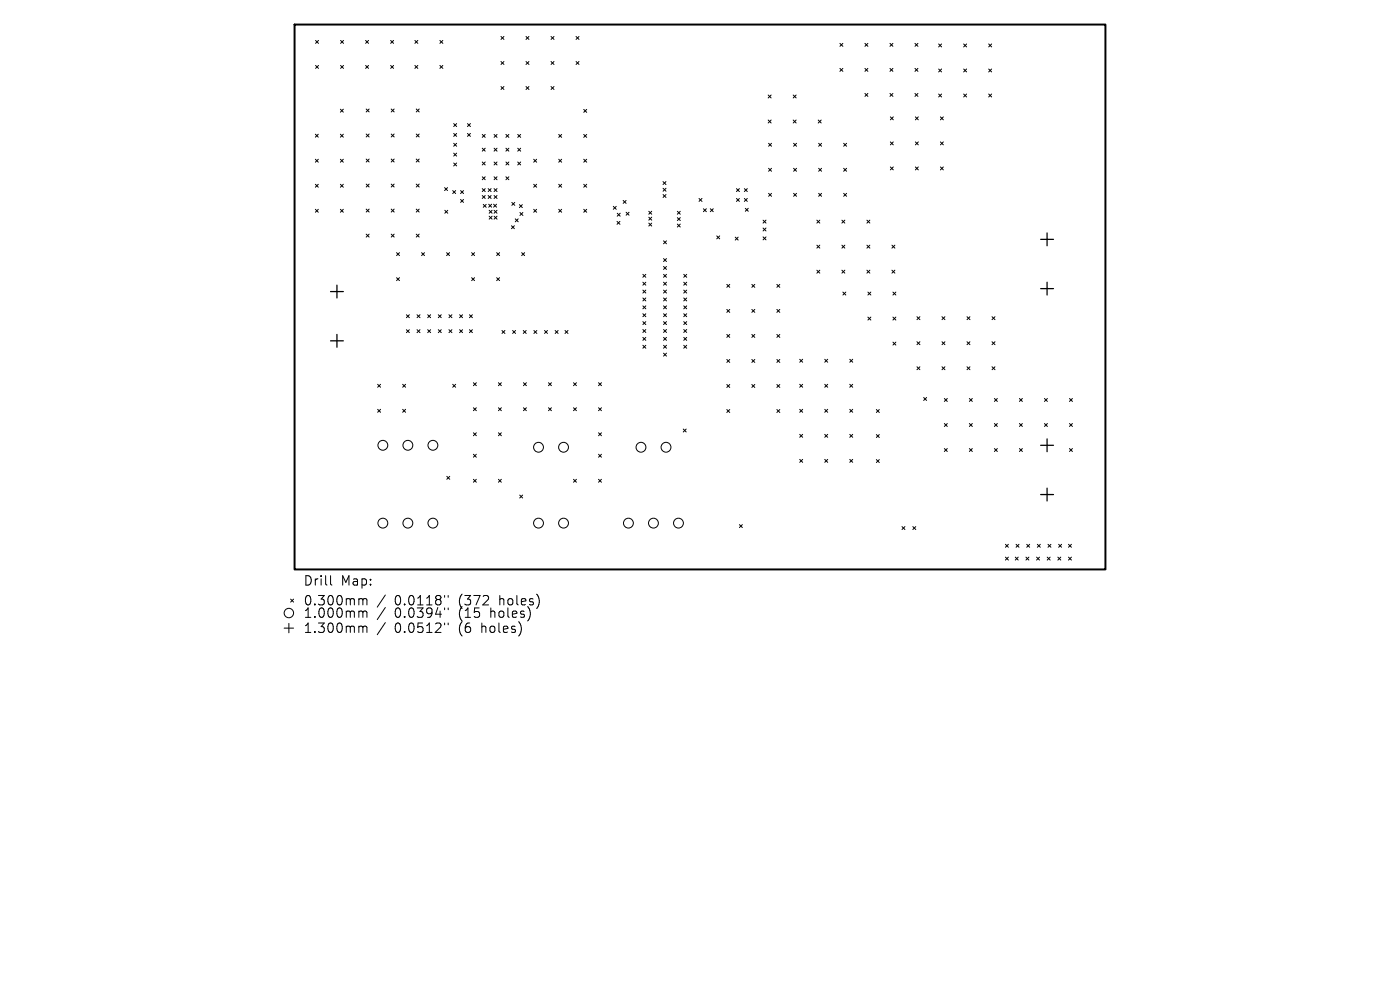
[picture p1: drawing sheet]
<svg xmlns="http://www.w3.org/2000/svg" width="297mm" height="210mm" viewBox="0 0 297 210" stroke-linecap="round" stroke-linejoin="round" font-family="sans-serif">
<defs><g id="words">
<g font-size="2.8">
<text x="64.3" y="124.5">Drill</text>
<text x="72.3" y="124.5">Map:</text>
<text x="64.3" y="128.7">0.300mm</text>
<text x="64.3" y="131.3">1.000mm</text>
<text x="83.7" y="128.7">0.0118&quot;</text>
<text x="83.7" y="131.3">0.0394&quot;</text>
<text x="97.5" y="128.7">(372</text>
<text x="97.5" y="131.3">(15</text>
<text x="104.3" y="131.3">holes)</text>
<text x="106.2" y="128.7">holes)</text>
<text x="64.3" y="134.5">1.300mm</text>
<text x="83.7" y="134.5">0.0512&quot;</text>
<text x="97.5" y="134.5">(6</text>
<text x="102.4" y="134.5">holes)</text>
</g>
</g></defs>
<path d="M62.5 5.2h172v115.6h-172z" fill="none" stroke="#000" stroke-width=".42"/>
<g fill="none" stroke="#000" stroke-width=".21">
<path d="M66.9 8.6l.7 .6M66.9 13.9l.7 .6M67.6 8.6l-.7 .6M67.6 13.9l-.7 .6M72.3 13.9l.6 .6M72.3 8.6l.6 .6M72.9 8.6l-.6 .6M72.9 13.9l-.6 .6M77.6 13.9l.6 .6M77.6 8.6l.6 .6M78.2 8.6l-.6 .6M78.2 13.9l-.6 .6"/>
<path d="M82.9 13.9l.6 .6M82.9 8.6l.6 .6M83.5 8.6l-.6 .6M83.5 13.9l-.6 .6M88 8.6l.6 .6M88 13.9l.6 .6M88.6 8.6l-.6 .6M88.6 13.9l-.6 .6M93.3 13.9l.6 .6M93.3 8.6l.6 .6M93.9 8.6l-.6 .6M93.9 13.9l-.6 .6"/>
<path d="M106.3 7.7l.6 .7M106.3 13l.6 .7M106.3 18.4l.6 .6M106.9 7.7l-.6 .7M106.9 13l-.6 .7M106.9 18.4l-.6 .6M111.6 18.4l.6 .6M111.6 7.7l.6 .7M111.6 13l.6 .7M112.2 7.7l-.6 .7M112.2 13l-.6 .7M112.2 18.4l-.6 .6"/>
<path d="M116.9 13l.6 .7M116.9 18.4l.6 .6M116.9 7.7l.6 .7M117.5 7.7l-.6 .7M117.5 13l-.6 .7M117.5 18.4l-.6 .6M122.2 13l.6 .7M122.2 7.7l.6 .7M122.8 7.7l-.6 .7M122.8 13l-.6 .7M178.2 9.2l.6 .6M178.2 14.5l.6 .6"/>
<path d="M178.8 9.2l-.6 .6M178.8 14.5l-.6 .6M183.5 14.5l.6 .6M183.5 9.2l.6 .6M183.5 19.8l.6 .6M184.1 9.2l-.6 .6M184.1 14.5l-.6 .6M184.1 19.8l-.6 .6M188.8 19.8l.6 .6M188.8 14.5l.6 .6M188.8 9.2l.6 .6M189.4 19.8l-.6 .6"/>
<path d="M189.4 9.2l-.6 .6M189.4 14.5l-.6 .6M194.1 19.8l.6 .6M194.1 14.5l.6 .6M194.1 9.2l.6 .6M194.7 14.5l-.6 .6M194.7 9.2l-.6 .6M194.7 19.8l-.6 .6M199.1 9.3l.7 .7M199.1 14.6l.7 .7M199.1 19.9l.7 .7M199.8 9.3l-.7 .7"/>
<path d="M199.8 14.6l-.7 .7M199.8 19.9l-.7 .7M204.4 19.9l.7 .7M204.4 9.3l.7 .7M204.4 14.6l.7 .7M205.1 9.3l-.7 .7M205.1 14.6l-.7 .7M205.1 19.9l-.7 .7M209.7 14.6l.7 .7M209.7 19.9l.7 .7M209.7 9.3l.7 .7M210.4 9.3l-.7 .7"/>
<path d="M210.4 14.6l-.7 .7M210.4 19.9l-.7 .7M66.9 28.5l.6 .6M66.9 33.8l.6 .6M66.9 39.1l.6 .6M67.5 28.5l-.6 .6M67.5 33.8l-.6 .6M67.5 39.1l-.6 .6M72.2 23.2l.6 .6M72.2 28.5l.6 .6M72.2 33.8l.6 .6M72.2 39.1l.6 .6"/>
<path d="M72.8 23.2l-.6 .6M72.8 28.5l-.6 .6M72.8 33.8l-.6 .6M72.8 39.1l-.6 .6M77.7 23.1l.6 .6M77.7 28.4l.6 .7M77.7 33.7l.6 .7M77.7 39l.6 .7M78.3 23.1l-.6 .6M78.3 28.4l-.6 .7M78.3 33.7l-.6 .7M78.3 39l-.6 .7"/>
<path d="M83 33.7l.6 .7M83 39l.6 .7M83 23.1l.6 .6M83 28.4l.6 .7M83.6 23.1l-.6 .6M83.6 28.4l-.6 .7M83.6 33.7l-.6 .7M83.6 39l-.6 .7M88.3 28.4l.6 .7M88.3 33.7l.6 .7M88.3 23.1l.6 .6M88.3 39l.6 .7"/>
<path d="M88.9 23.1l-.6 .6M88.9 28.4l-.6 .7M88.9 33.7l-.6 .7M88.9 39l-.6 .7M94.3 39.8l.6 .6M94.9 39.8l-.6 .6M96.2 26.2l.7 .6M96.2 28.3l.7 .6M96.2 30.4l.7 .6M96.2 32.5l.7 .6M96.2 34.6l.7 .6M96.9 26.2l-.7 .6"/>
<path d="M96.9 28.3l-.7 .6M96.9 30.4l-.7 .6M96.9 32.5l-.7 .6M96.9 34.6l-.7 .6M99.2 26.2l.6 .6M99.2 28.3l.6 .6M99.8 26.2l-.6 .6M99.8 28.3l-.6 .6M102.3 34.4l.6 .6M102.3 31.4l.6 .7M102.3 28.5l.6 .6M102.3 37.5l.6 .6"/>
<path d="M102.9 28.5l-.6 .6M102.9 31.4l-.6 .7M102.9 34.4l-.6 .6M102.9 37.5l-.6 .6M104.8 28.5l.6 .6M104.8 31.4l.6 .7M104.8 34.4l.6 .6M104.8 37.5l.6 .6M105.4 37.5l-.6 .6M105.4 28.5l-.6 .6M105.4 31.4l-.6 .7M105.4 34.4l-.6 .6"/>
<path d="M107.3 34.4l.7 .6M107.3 28.5l.7 .6M107.3 31.4l.7 .7M107.3 37.5l.7 .6M108 37.5l-.7 .6M108 28.5l-.7 .6M108 31.4l-.7 .7M108 34.4l-.7 .6M109.8 28.5l.7 .6M109.8 31.4l.7 .7M109.8 34.4l.7 .6M110.5 28.5l-.7 .6"/>
<path d="M110.5 31.4l-.7 .7M110.5 34.4l-.7 .6M113.2 33.8l.6 .6M113.2 39.1l.6 .6M113.8 33.8l-.6 .6M113.8 39.1l-.6 .6M118.5 39.1l.7 .6M118.5 28.5l.7 .6M118.5 33.8l.7 .6M119.2 33.8l-.7 .6M119.2 39.1l-.7 .6M119.2 28.5l-.7 .6"/>
<path d="M123.8 39.1l.7 .6M123.8 23.2l.7 .6M123.8 28.5l.7 .6M123.8 33.8l.7 .6M124.5 39.1l-.7 .6M124.5 33.8l-.7 .6M124.5 23.2l-.7 .6M124.5 28.5l-.7 .6M140.7 38.5l.6 .6M140.7 39.9l.6 .7M141.3 38.5l-.6 .6M141.3 39.9l-.6 .7"/>
<path d="M163 20.2l.6 .6M163 25.5l.6 .6M163 30.4l.7 .6M163 35.7l.7 .6M163.6 20.2l-.6 .6M163.6 25.5l-.6 .6M163.7 30.4l-.7 .6M163.7 35.7l-.7 .6M168.3 20.2l.6 .6M168.3 25.5l.6 .6M168.4 35.7l.6 .6M168.4 30.4l.6 .6"/>
<path d="M168.9 20.2l-.6 .6M168.9 25.5l-.6 .6M169 30.4l-.6 .6M169 35.7l-.6 .6M173.6 25.5l.6 .6M173.7 30.4l.6 .6M173.7 35.7l.6 .6M174.2 25.5l-.6 .6M174.3 30.4l-.6 .6M174.3 35.7l-.6 .6M179 35.7l.6 .6M179 30.4l.6 .6"/>
<path d="M179.6 30.4l-.6 .6M179.6 35.7l-.6 .6M188.9 24.8l.6 .6M188.9 30.1l.6 .6M188.9 35.4l.6 .6M189.5 24.8l-.6 .6M189.5 30.1l-.6 .6M189.5 35.4l-.6 .6M194.2 30.1l.6 .6M194.2 35.4l.6 .6M194.2 24.8l.6 .6M194.8 24.8l-.6 .6"/>
<path d="M194.8 30.1l-.6 .6M194.8 35.4l-.6 .6M199.5 30.1l.6 .6M199.5 24.8l.6 .6M199.5 35.4l.6 .6M200.1 24.8l-.6 .6M200.1 30.1l-.6 .6M200.1 35.4l-.6 .6M66.9 44.4l.6 .6M67.5 44.4l-.6 .6M72.2 44.4l.6 .6M72.8 44.4l-.6 .6"/>
<path d="M77.7 44.4l.6 .6M77.7 49.7l.6 .6M78.3 44.4l-.6 .6M78.3 49.7l-.6 .6M83 44.4l.6 .6M83 49.7l.6 .6M83.6 44.4l-.6 .6M83.6 49.7l-.6 .6M84.1 53.6l.7 .6M84.1 58.9l.7 .6M84.8 53.6l-.7 .6M84.8 58.9l-.7 .6"/>
<path d="M88.3 49.7l.6 .6M88.3 44.4l.6 .6M88.9 44.4l-.6 .6M88.9 49.7l-.6 .6M89.4 53.6l.7 .6M90.1 53.6l-.7 .6M94.4 44.6l.6 .6M94.7 53.6l.7 .6M95 44.6l-.6 .6M95.4 53.6l-.7 .6M96 40.4l.7 .7M96.7 40.4l-.7 .7"/>
<path d="M97.7 40.4l.6 .7M97.7 42.3l.6 .6M98.3 40.4l-.6 .7M98.3 42.3l-.6 .6M100.1 58.9l.6 .6M100.1 53.6l.6 .6M100.7 53.6l-.6 .6M100.7 58.9l-.6 .6M102.3 40l.6 .6M102.3 41.5l.6 .6M102.5 43.4l.6 .6M102.9 40l-.6 .6"/>
<path d="M102.9 41.5l-.6 .6M103.1 43.4l-.6 .6M103.6 40l.6 .6M103.6 41.5l.6 .6M103.7 43.3l.6 .6M103.8 44.6l.6 .6M103.8 45.9l.6 .6M104.2 40l-.6 .6M104.2 41.5l-.6 .6M104.3 43.3l-.6 .6M104.4 44.6l-.6 .6M104.4 45.9l-.6 .6"/>
<path d="M104.7 43.3l.6 .6M104.8 40l.6 .6M104.8 41.5l.6 .6M104.8 44.6l.6 .6M104.8 45.9l.6 .6M105.3 43.3l-.6 .6M105.4 58.9l.6 .6M105.4 53.6l.6 .6M105.4 40l-.6 .6M105.4 41.5l-.6 .6M105.4 44.6l-.6 .6M105.4 45.9l-.6 .6"/>
<path d="M106 58.9l-.6 .6M106 53.6l-.6 .6M108.5 47.9l.6 .6M108.6 42.9l.6 .7M109.1 47.9l-.6 .6M109.2 42.9l-.6 .7M109.3 46.4l.6 .7M109.9 46.4l-.6 .7M110.2 43.4l.6 .6M110.3 45.1l.6 .6M110.7 53.6l.6 .6M110.8 43.4l-.6 .6"/>
<path d="M110.9 45.1l-.6 .6M111.3 53.6l-.6 .6M113.2 44.4l.6 .6M113.8 44.4l-.6 .6M118.5 44.4l.7 .6M119.2 44.4l-.7 .6M123.8 44.4l.7 .6M124.5 44.4l-.7 .6M130.1 43.8l.6 .6M130.7 43.8l-.6 .6M130.9 47l.6 .6M130.9 45.2l.7 .7"/>
<path d="M131.5 47l-.6 .6M131.6 45.2l-.7 .7M132.2 42.5l.6 .6M132.8 42.5l-.6 .6M132.8 45l.7 .7M133.5 45l-.7 .7M136.4 58.2l.6 .6M136.4 59.9l.6 .6M137 58.2l-.6 .6M137 59.9l-.6 .6M137.6 44.8l.7 .6M137.6 46.1l.7 .6"/>
<path d="M137.6 47.3l.7 .7M138.3 44.8l-.7 .6M138.3 46.1l-.7 .6M138.3 47.3l-.7 .7M140.7 41.3l.6 .6M140.8 51.1l.6 .6M140.8 54.9l.6 .6M140.8 56.5l.6 .6M140.8 58.2l.6 .6M140.8 59.9l.6 .6M141.3 41.3l-.6 .6M141.4 51.1l-.6 .6"/>
<path d="M141.4 54.9l-.6 .6M141.4 56.5l-.6 .6M141.4 58.2l-.6 .6M141.4 59.9l-.6 .6M143.7 44.8l.6 .6M143.7 46.2l.6 .6M143.7 47.5l.6 .7M144.3 44.8l-.6 .6M144.3 46.2l-.6 .6M144.3 47.5l-.6 .7M145.1 58.2l.6 .6M145.1 59.9l.6 .6"/>
<path d="M145.7 58.2l-.6 .6M145.7 59.9l-.6 .6M148.3 42.1l.6 .6M148.9 42.1l-.6 .6M149.2 44.3l.7 .6M149.9 44.3l-.7 .6M150.7 44.3l.6 .6M151.3 44.3l-.6 .6M152.1 50l.6 .7M152.7 50l-.6 .7M156 50.3l.6 .6M156.2 40l.7 .6"/>
<path d="M156.2 42.1l.7 .6M156.6 50.3l-.6 .6M156.9 40l-.7 .6M156.9 42.1l-.7 .6M157.9 40l.6 .6M157.9 42.1l.6 .6M158.1 44.2l.6 .6M158.5 40l-.6 .6M158.5 42.1l-.6 .6M158.7 44.2l-.6 .6M161.9 46.7l.6 .6M161.9 48.4l.6 .6"/>
<path d="M161.9 50.3l.6 .6M162.5 46.7l-.6 .6M162.5 48.4l-.6 .6M162.5 50.3l-.6 .6M163 41l.7 .6M163.7 41l-.7 .6M168.4 41l.6 .6M169 41l-.6 .6M173.3 46.7l.6 .6M173.3 52l.6 .6M173.3 57.3l.6 .6M173.7 41l.6 .6"/>
<path d="M173.9 46.7l-.6 .6M173.9 52l-.6 .6M173.9 57.3l-.6 .6M174.3 41l-.6 .6M178.6 57.3l.6 .6M178.6 46.7l.6 .6M178.6 52l.6 .6M179 41l.6 .6M179.2 57.3l-.6 .6M179.2 52l-.6 .6M179.2 46.7l-.6 .6M179.6 41l-.6 .6"/>
<path d="M183.9 52l.6 .6M183.9 57.3l.6 .6M183.9 46.7l.6 .6M184.5 52l-.6 .6M184.5 46.7l-.6 .6M184.5 57.3l-.6 .6M189.2 57.3l.6 .6M189.2 52l.6 .6M189.8 52l-.6 .6M189.8 57.3l-.6 .6M86.2 66.8l.6 .6M86.2 69.9l.6 .7"/>
<path d="M86.8 66.8l-.6 .6M86.8 69.9l-.6 .7M88.5 66.8l.6 .6M88.5 69.9l.6 .7M89.1 66.8l-.6 .6M89.1 69.9l-.6 .7M90.7 66.8l.7 .6M90.7 69.9l.7 .7M91.4 66.8l-.7 .6M91.4 69.9l-.7 .7M93 66.8l.6 .6M93 69.9l.6 .7"/>
<path d="M93.6 66.8l-.6 .6M93.6 69.9l-.6 .7M95.2 69.9l.7 .7M95.2 66.8l.7 .6M95.9 66.8l-.7 .6M95.9 69.9l-.7 .7M97.5 66.8l.6 .6M97.5 69.9l.6 .7M98.1 66.8l-.6 .6M98.1 69.9l-.6 .7M99.6 66.8l.6 .6M99.6 69.9l.6 .7"/>
<path d="M100.2 66.8l-.6 .6M100.2 69.9l-.6 .7M106.5 70.1l.6 .6M107.1 70.1l-.6 .6M108.7 70.1l.7 .6M109.4 70.1l-.7 .6M111 70.1l.6 .6M111.6 70.1l-.6 .6M113.3 70.1l.6 .6M113.9 70.1l-.6 .6M115.5 70.1l.6 .6M116.1 70.1l-.6 .6"/>
<path d="M117.8 70.1l.6 .6M118.4 70.1l-.6 .6M119.9 70.1l.6 .6M120.5 70.1l-.6 .6M136.4 61.5l.6 .7M136.4 63.2l.6 .6M136.4 64.9l.6 .6M136.4 66.6l.6 .6M136.4 68.2l.6 .7M136.4 69.9l.6 .6M136.4 71.6l.6 .6M136.4 73.2l.6 .7"/>
<path d="M137 61.5l-.6 .7M137 63.2l-.6 .6M137 64.9l-.6 .6M137 66.6l-.6 .6M137 68.2l-.6 .7M137 69.9l-.6 .6M137 71.6l-.6 .6M137 73.2l-.6 .7M140.8 66.6l.6 .6M140.8 61.5l.6 .7M140.8 63.2l.6 .6M140.8 64.9l.6 .6"/>
<path d="M140.8 68.2l.6 .7M140.8 69.9l.6 .6M140.8 71.6l.6 .6M140.8 73.2l.6 .7M140.8 74.9l.6 .6M141.4 61.5l-.6 .7M141.4 63.2l-.6 .6M141.4 64.9l-.6 .6M141.4 66.6l-.6 .6M141.4 68.2l-.6 .7M141.4 69.9l-.6 .6M141.4 71.6l-.6 .6"/>
<path d="M141.4 73.2l-.6 .7M141.4 74.9l-.6 .6M145.1 71.6l.6 .6M145.1 66.6l.6 .6M145.1 61.5l.6 .7M145.1 63.2l.6 .6M145.1 64.9l.6 .6M145.1 68.2l.6 .7M145.1 69.9l.6 .6M145.1 73.2l.6 .7M145.7 61.5l-.6 .7M145.7 63.2l-.6 .6"/>
<path d="M145.7 64.9l-.6 .6M145.7 66.6l-.6 .6M145.7 68.2l-.6 .7M145.7 69.9l-.6 .6M145.7 71.6l-.6 .6M145.7 73.2l-.6 .7M154.2 60.3l.6 .7M154.2 65.6l.6 .7M154.2 70.9l.6 .7M154.2 76.3l.6 .6M154.8 60.3l-.6 .7M154.8 65.6l-.6 .7"/>
<path d="M154.8 70.9l-.6 .7M154.8 76.3l-.6 .6M159.5 65.6l.6 .7M159.5 70.9l.6 .7M159.5 60.3l.6 .7M159.5 76.3l.6 .6M160.1 60.3l-.6 .7M160.1 65.6l-.6 .7M160.1 70.9l-.6 .7M160.1 76.3l-.6 .6M164.8 70.9l.6 .7M164.8 76.3l.6 .6"/>
<path d="M164.8 65.6l.6 .7M164.8 60.3l.6 .7M165.4 60.3l-.6 .7M165.4 65.6l-.6 .7M165.4 70.9l-.6 .7M165.4 76.3l-.6 .6M169.7 76.2l.6 .6M170.3 76.2l-.6 .6M175 76.2l.6 .6M175.6 76.2l-.6 .6M178.8 62l.6 .6M179.4 62l-.6 .6"/>
<path d="M180.3 76.2l.6 .6M180.9 76.2l-.6 .6M184.1 67.3l.6 .6M184.1 62l.6 .6M184.7 62l-.6 .6M184.7 67.3l-.6 .6M189.4 72.6l.7 .6M189.4 67.3l.7 .6M189.4 62l.7 .6M190.1 62l-.7 .6M190.1 67.3l-.7 .6M190.1 72.6l-.7 .6"/>
<path d="M194.5 67.2l.7 .6M194.5 72.5l.7 .6M194.5 77.8l.7 .6M195.2 67.2l-.7 .6M195.2 72.5l-.7 .6M195.2 77.8l-.7 .6M199.8 72.5l.7 .6M199.8 77.8l.7 .6M199.8 67.2l.7 .6M200.5 72.5l-.7 .6M200.5 67.2l-.7 .6M200.5 77.8l-.7 .6"/>
<path d="M205.1 77.8l.7 .6M205.1 67.2l.7 .6M205.1 72.5l.7 .6M205.8 67.2l-.7 .6M205.8 72.5l-.7 .6M205.8 77.8l-.7 .6M210.5 72.5l.6 .6M210.5 77.8l.6 .6M210.5 67.2l.6 .6M211.1 67.2l-.6 .6M211.1 72.5l-.6 .6M211.1 77.8l-.6 .6"/>
<path d="M80.1 81.5l.6 .6M80.1 86.8l.6 .7M80.7 81.5l-.6 .6M80.7 86.8l-.6 .7M85.4 86.8l.6 .7M85.4 81.5l.6 .6M86 81.5l-.6 .6M86 86.8l-.6 .7M96 81.5l.7 .6M96.7 81.5l-.7 .6M100.4 81.2l.7 .6M100.4 86.5l.7 .6"/>
<path d="M100.4 91.8l.7 .6M100.4 96.4l.7 .6M101.1 81.2l-.7 .6M101.1 86.5l-.7 .6M101.1 91.8l-.7 .6M101.1 96.4l-.7 .6M105.7 86.5l.7 .6M105.7 91.8l.7 .6M105.7 81.2l.7 .6M106.4 81.2l-.7 .6M106.4 86.5l-.7 .6M106.4 91.8l-.7 .6"/>
<path d="M111 86.5l.7 .6M111 81.2l.7 .6M111.7 81.2l-.7 .6M111.7 86.5l-.7 .6M116.4 86.5l.6 .6M116.4 81.2l.6 .6M117 81.2l-.6 .6M117 86.5l-.6 .6M121.7 86.5l.6 .6M121.7 81.2l.6 .6M122.3 81.2l-.6 .6M122.3 86.5l-.6 .6"/>
<path d="M127 96.4l.6 .6M127 91.8l.6 .6M127 86.5l.6 .6M127 81.2l.6 .6M127.6 81.2l-.6 .6M127.6 96.4l-.6 .6M127.6 86.5l-.6 .6M127.6 91.8l-.6 .6M144.9 91l.7 .6M145.6 91l-.7 .6M154.2 81.6l.6 .6M154.2 86.9l.6 .6"/>
<path d="M154.8 81.6l-.6 .6M154.8 86.9l-.6 .6M159.5 81.6l.6 .6M160.1 81.6l-.6 .6M164.8 81.6l.6 .6M164.8 86.9l.6 .6M165.4 81.6l-.6 .6M165.4 86.9l-.6 .6M169.7 81.5l.6 .6M169.7 86.8l.6 .7M169.7 92.1l.6 .7M169.7 97.4l.6 .7"/>
<path d="M170.3 81.5l-.6 .6M170.3 86.8l-.6 .7M170.3 92.1l-.6 .7M170.3 97.4l-.6 .7M175 81.5l.6 .6M175 86.8l.6 .7M175 92.1l.6 .7M175 97.4l.6 .7M175.6 81.5l-.6 .6M175.6 86.8l-.6 .7M175.6 92.1l-.6 .7M175.6 97.4l-.6 .7"/>
<path d="M180.3 81.5l.6 .6M180.3 86.8l.6 .7M180.3 92.1l.6 .7M180.3 97.4l.6 .7M180.9 81.5l-.6 .6M180.9 86.8l-.6 .7M180.9 92.1l-.6 .7M180.9 97.4l-.6 .7M185.9 86.9l.6 .6M185.9 92.2l.6 .6M185.9 97.5l.6 .6M186.5 86.9l-.6 .6"/>
<path d="M186.5 92.2l-.6 .6M186.5 97.5l-.6 .6M195.9 84.3l.7 .6M196.6 84.3l-.7 .6M200.3 84.5l.7 .7M200.3 89.8l.7 .7M200.3 95.1l.7 .7M201 84.5l-.7 .7M201 89.8l-.7 .7M201 95.1l-.7 .7M205.6 95.1l.7 .7M205.6 84.5l.7 .7"/>
<path d="M205.6 89.8l.7 .7M206.3 84.5l-.7 .7M206.3 89.8l-.7 .7M206.3 95.1l-.7 .7M211 89.8l.6 .7M211 95.1l.6 .7M211 84.5l.6 .7M211.6 84.5l-.6 .7M211.6 89.8l-.6 .7M211.6 95.1l-.6 .7M216.3 95.1l.6 .7M216.3 89.8l.6 .7"/>
<path d="M216.3 84.5l.6 .7M216.9 84.5l-.6 .7M216.9 89.8l-.6 .7M216.9 95.1l-.6 .7M221.6 89.8l.6 .7M221.6 84.5l.6 .7M222.2 84.5l-.6 .7M222.2 89.8l-.6 .7M226.9 89.8l.6 .7M226.9 84.5l.6 .7M226.9 95.1l.6 .7M227.5 84.5l-.6 .7"/>
<path d="M227.5 89.8l-.6 .7M227.5 95.1l-.6 .7M94.8 101l.6 .7M95.4 101l-.6 .7M100.4 101.7l.7 .6M101.1 101.7l-.7 .6M105.7 101.7l.7 .6M106.4 101.7l-.7 .6M110.3 105l.6 .6M110.9 105l-.6 .6M121.7 101.7l.6 .6M122.3 101.7l-.6 .6"/>
<path d="M127 101.7l.6 .6M127.6 101.7l-.6 .6M156.9 111.3l.6 .6M157.5 111.3l-.6 .6M191.3 111.7l.7 .6M192 111.7l-.7 .6M193.6 111.7l.7 .6M194.3 111.7l-.7 .6M213.3 115.5l.6 .6M213.3 118.2l.6 .6M213.9 115.5l-.6 .6M213.9 118.2l-.6 .6"/>
<path d="M215.4 118.2l.6 .6M215.6 115.5l.6 .6M216 118.2l-.6 .6M216.2 115.5l-.6 .6M217.6 118.2l.7 .6M217.8 115.5l.6 .6M218.3 118.2l-.7 .6M218.4 115.5l-.6 .6M219.9 118.2l.6 .6M220.1 115.5l.6 .6M220.5 118.2l-.6 .6M220.7 115.5l-.6 .6"/>
<path d="M222.2 118.2l.6 .6M222.3 115.5l.7 .6M222.8 118.2l-.6 .6M223 115.5l-.7 .6M224.4 118.2l.6 .6M224.6 115.5l.6 .6M225 118.2l-.6 .6M225.2 115.5l-.6 .6M226.7 115.5l.6 .6M226.7 118.2l.6 .6M227.3 115.5l-.6 .6M227.3 118.2l-.6 .6"/>
<path d="M60.3 133.2h2M61.3 132.2v2M61.7 127.1l.6 .6M62.3 127.1l-.6 .6M70.1 122.1v1.7l.3 .3M76.4 127l.5 .1 .1 .2M76.4 129.6l.5 .1 .1 .2M76.4 132.8l.5 .1 .1 .2M77 127.3l.3-.3 .4 .1 .1 1.2M77 127.3v1M77 129.9v1.1M77 133.1v1.1"/>
<path d="M77 129.9l.3-.3 .4 .1 .1 1.3M77 133.1l.3-.3 .4 .1 .1 1.3M81.7 126.2l-1.7 2.6M81.7 128.9l-1.7 2.5M81.7 132.1l-1.7 2.5M94.3 126.3v.4M94.3 129v.3M94.3 132.2v.3M95.1 126.3v.4M95.1 129v.3M95.1 132.2v.3"/>
<circle cx="81.2" cy="94.5" r="1.05"/>
<circle cx="86.5" cy="94.5" r="1.05"/>
<circle cx="91.8" cy="94.5" r="1.05"/>
<circle cx="114.2" cy="94.9" r="1.05"/>
<circle cx="119.6" cy="94.9" r="1.05"/>
<circle cx="136" cy="94.9" r="1.05"/>
<circle cx="141.3" cy="94.9" r="1.05"/>
<circle cx="81.2" cy="111" r="1.05"/>
<circle cx="86.5" cy="111" r="1.05"/>
<circle cx="91.8" cy="111" r="1.05"/>
<circle cx="114.2" cy="111" r="1.05"/>
<circle cx="119.6" cy="111" r="1.05"/>
<circle cx="133.3" cy="111" r="1.05"/>
<circle cx="138.6" cy="111" r="1.05"/>
<circle cx="143.9" cy="111" r="1.05"/>
<circle cx="61.3" cy="130" r="1"/>
</g>
<path d="M220.8 50.8h2.7M222.1 49.4v2.7M222.1 59.9v2.7M70.1 61.9h2.7M70.1 72.3h2.7M71.5 60.5v2.7M71.5 70.9v2.8M220.8 61.2h2.7M220.8 94.5h2.7M222.1 93.1v2.7M220.8 104.9h2.7M222.1 103.6v2.7" fill="none" stroke="#000" stroke-width=".27"/>
<use href="#words"/>
</svg>
